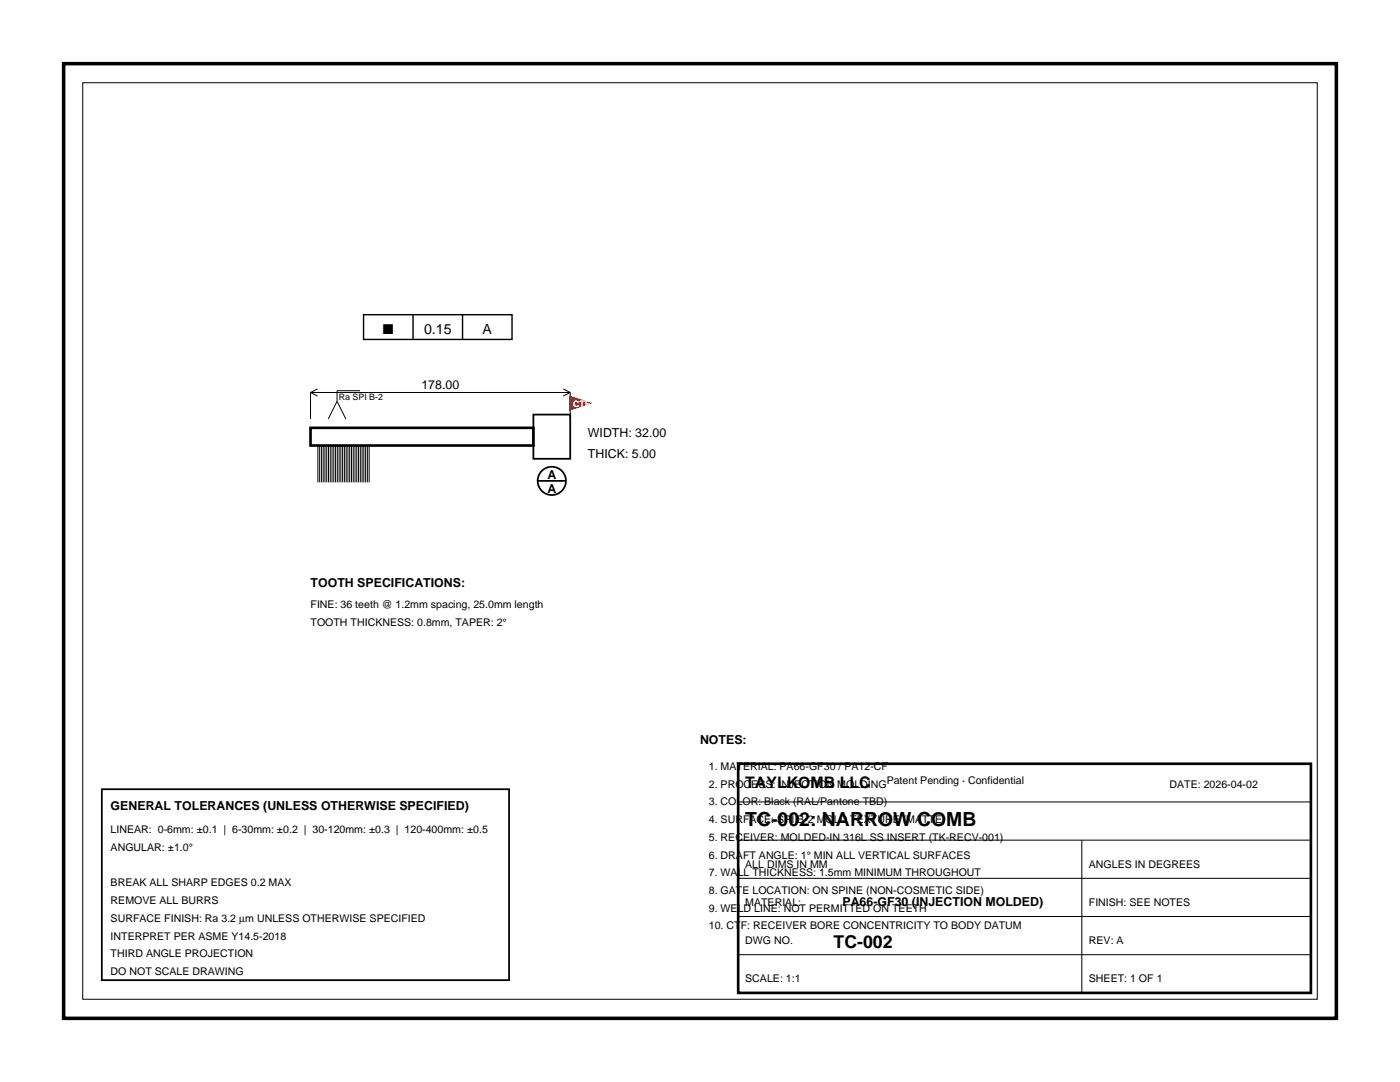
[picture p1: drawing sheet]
<svg xmlns="http://www.w3.org/2000/svg" width="279mm" height="216mm" viewBox="0 0 279 216" stroke-linecap="round" stroke-linejoin="round" font-family="sans-serif">
<defs><g id="words">
<text font-size="3.9" x="148.7" y="164.8">TC-002: NARROW COMB</text>
<text font-size="3.5" x="166.4" y="189.1">TC-002</text>
<text font-size="3.2" x="148.7" y="157.2">TAYLKOMB LLC</text>
<g font-size="2.8">
<text x="76.4" y="66.7">■</text>
<text x="84.6" y="66.7">0.15</text>
<text x="96.3" y="66.7">A</text>
</g>
<g font-size="2.5">
<text x="84.1" y="77.6">178.00</text>
<text x="117.3" y="87.1">WIDTH: 32.00</text>
<text x="109.2" y="95.6">A</text>
<text x="117.3" y="91.4">THICK: 5.00</text>
<text x="109.2" y="98.4">A</text>
<text x="62" y="117.1">TOOTH SPECIFICATIONS:</text>
<text x="139.7" y="148.4">NOTES:</text>
<text x="22.1" y="161.7">GENERAL TOLERANCES (UNLESS OTHERWISE SPECIFIED)</text>
<text x="168.1" y="180.8">PA66-GF30 (INJECTION MOLDED)</text>
</g>
<g font-size="2.1">
<text x="62" y="121.4">FINE: 36 teeth @ 1.2mm spacing, 25.0mm length</text>
<text x="62" y="124.9">TOOTH THICKNESS: 0.8mm, TAPER: 2°</text>
<text x="141.5" y="153.7">1. MATERIAL: PA66-GF30 / PA12-CF</text>
<text x="141.5" y="157.2">2. PROCESS: INJECTION MOLDING</text>
<text x="141.5" y="160.7">3. COLOR: Black (RAL/Pantone TBD)</text>
<text x="177" y="156.5">Patent Pending · Confidential</text>
<text x="233.4" y="157.2">DATE: 2026-04-02</text>
<text x="22.1" y="166.3">LINEAR: 0-6mm: ±0.1 | 6-30mm: ±0.2 | 30-120mm: ±0.3 | 120-400mm: ±0.5</text>
<text x="141.5" y="164.3">4. SURFACE: SPI B-2 MOLD TEXTURE (MATTE)</text>
<text x="141.5" y="167.8">5. RECEIVER: MOLDED-IN 316L SS INSERT (TK-RECV-001)</text>
<text x="22.1" y="169.8">ANGULAR: ±1.0°</text>
<text x="141.5" y="171.3">6. DRAFT ANGLE: 1° MIN ALL VERTICAL SURFACES</text>
<text x="148.7" y="173.1">ALL DIMS IN MM</text>
<text x="217.3" y="173.1">ANGLES IN DEGREES</text>
<text x="22.1" y="176.9">BREAK ALL SHARP EDGES 0.2 MAX</text>
<text x="141.5" y="174.8">7. WALL THICKNESS: 1.5mm MINIMUM THROUGHOUT</text>
<text x="141.5" y="178.4">8. GATE LOCATION: ON SPINE (NON-COSMETIC SIDE)</text>
<text x="22.1" y="180.4">REMOVE ALL BURRS</text>
<text x="22.1" y="183.9">SURFACE FINISH: Ra 3.2 µm UNLESS OTHERWISE SPECIFIED</text>
<text x="141.5" y="181.9">9. WELD LINE: NOT PERMITTED ON TEETH</text>
<text x="141.5" y="185.4">10. CTF: RECEIVER BORE CONCENTRICITY TO BODY DATUM</text>
<text x="148.7" y="180.8">MATERIAL:</text>
<text x="217.3" y="180.8">FINISH: SEE NOTES</text>
<text x="22.1" y="187.5">INTERPRET PER ASME Y14.5-2018</text>
<text x="22.1" y="191">THIRD ANGLE PROJECTION</text>
<text x="148.7" y="188.4">DWG NO.</text>
<text x="217.3" y="188.4">REV: A</text>
<text x="22.1" y="194.5">DO NOT SCALE DRAWING</text>
<text x="148.7" y="196">SCALE: 1:1</text>
<text x="217.3" y="196">SHEET: 1 OF 1</text>
</g>
<text font-size="1.8" x="67.6" y="79.7">Ra SPI B-2</text>
<text font-size="1.8" fill="#fff" x="114.4" y="81.1">CTF</text>
</g></defs>
<path d="M12.7 12.7h254v190.5h-254z" fill="none" stroke="#000" stroke-width=".71" stroke-linecap="butt"/>
<g fill="none" stroke="#000" stroke-width=".2">
<path d="M16.5 16.5h246.4v182.9h-246.4zM62 78.3v5.3M62 78.3h51.8M62 78.3l1.4 .7M63.4 77.6l-1.4 .7M71.8 78h-4.5v2.1M112.4 77.6l1.4 .7M113.8 78.3v5.3M113.8 78.3l-1.4 .7M63.4 88.9v7.3M63.8 88.9v7.3M64.1 88.9v7.3"/>
<path d="M64.5 88.9v7.3M64.9 88.9v7.3M65.2 88.9v7.3M65.6 88.9v7.3M65.9 88.9v7.3M66.3 88.9v7.3M66.6 88.9v7.3M67 88.9v7.3M67.3 80.1l-1.8 3.5M67.3 80.1l1.7 3.5M67.3 88.9v7.3M67.7 88.9v7.3"/>
<path d="M68 88.9v7.3M68.4 88.9v7.3M68.7 88.9v7.3M69.1 88.9v7.3M69.4 88.9v7.3M69.8 88.9v7.3M70.1 88.9v7.3M70.5 88.9v7.3M70.8 88.9v7.3M71.2 88.9v7.3M71.6 88.9v7.3M71.9 88.9v7.3"/>
<path d="M72.3 88.9v7.3M72.6 88.9v7.3M73 88.9v7.3M73.3 88.9v7.3M73.7 88.9v7.3M147.3 175.3h114.3M147.3 167.6h114.3M147.3 160h114.3M215.9 167.6v30.5M147.3 190.5h114.3M147.3 182.9h114.3"/>
</g>
<path d="M62 85.4h44.5v3.5h-44.5zM147.3 152.4h114.3v45.7h-114.3z" fill="none" stroke="#000" stroke-width=".53"/>
<g fill="none" stroke="#000" stroke-width=".35">
<path d="M106.5 82.7h7.3v8.8h-7.3zM107.3 96h5.6M20.3 157.5h81.3v38.1h-81.3z"/>
<circle cx="110.1" cy="96" r="2.82"/>
</g>
<path d="M72.6 62.8h29.6v4.9h-29.6zM82.4 62.8v4.9M92.3 62.8v4.9" fill="none" stroke="#000" stroke-width=".28"/>
<path d="M113.7 79l4.2 1.4-4.2 1.4z" fill="#f00" stroke="#f00" stroke-width=".2"/>
<use href="#words"/>
</svg>
